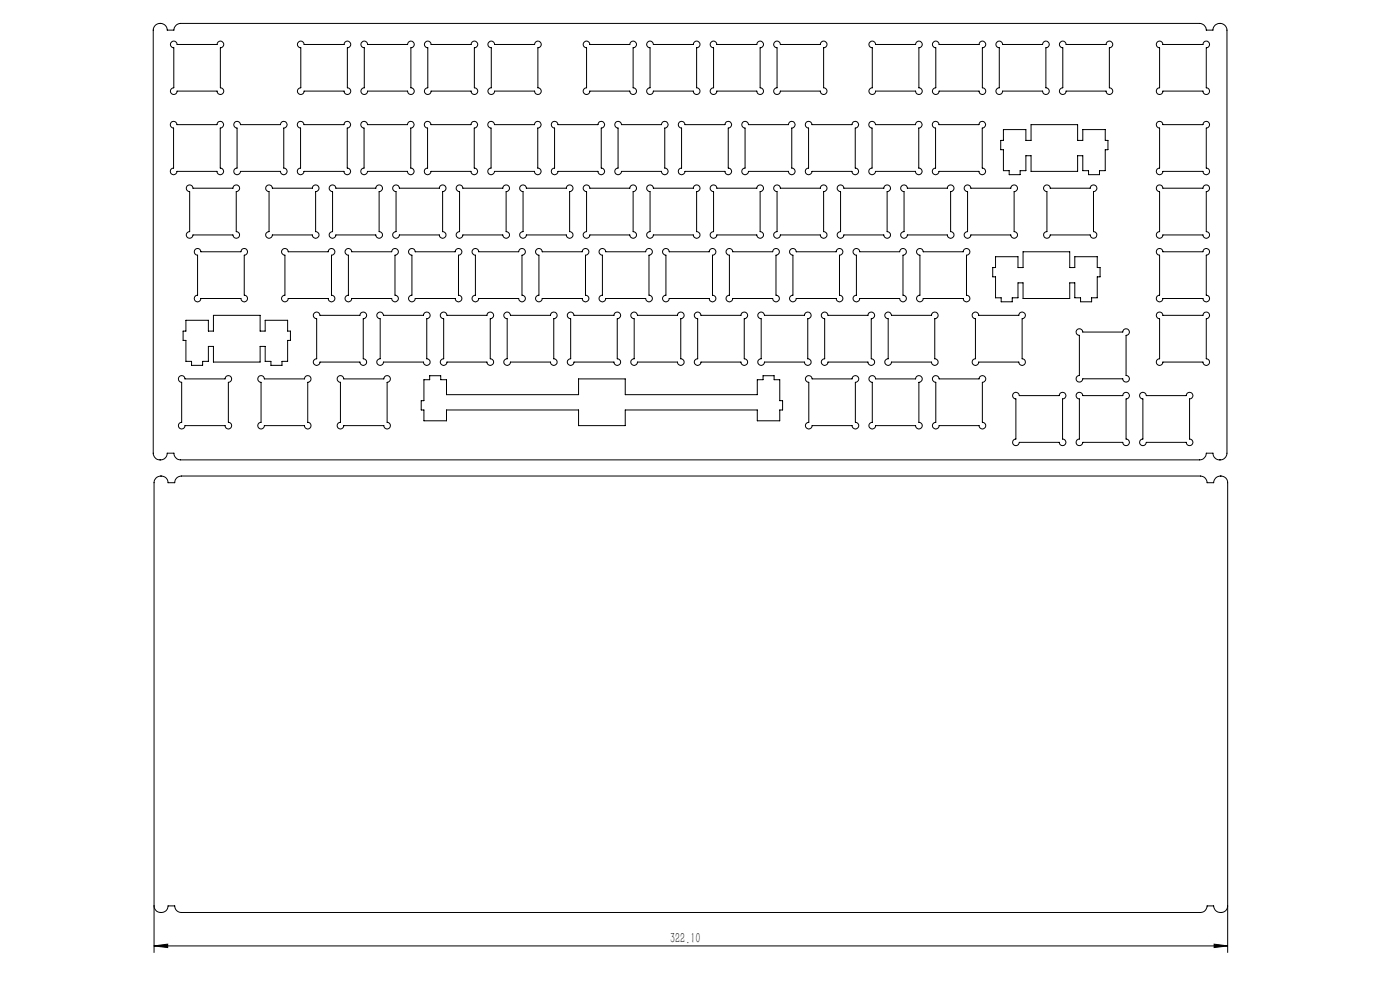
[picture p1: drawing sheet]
<svg xmlns="http://www.w3.org/2000/svg" width="420mm" height="297mm" viewBox="0 0 420 297" stroke-linecap="round" stroke-linejoin="round" font-family="sans-serif">
<defs><g id="words">
<text font-size="4.4" x="201" y="282.6">322.10</text>
</g></defs>
<g fill="none" stroke="#000" stroke-width=".3">
<path d="M46.6 7.6a2.1 2.1 0 0 1 2.2-.5 2.1 2.1 0 0 1 1.4 1.9h2a2.05 2.05 0 0 1 2-2h305.7a2.05 2.05 0 0 1 2 2h2a2.1 2.1 0 0 1 2.1-2 2.1 2.1 0 0 1 2.1 2v126.8a2.1 2.1 0 0 1-2.1 2 2.1 2.1 0 0 1-2.1-2h-2a2.05 2.05 0 0 1-2 2h-305.7a2.05 2.05 0 0 1-2-2h-2a2.1 2.1 0 0 1-2.1 2 2.1 2.1 0 0 1-2.1-2v-126.8zM51.4 12.6a.98 .98 0 0 1 1.1-.2 .98 .98 0 0 1 .6 .9h12a.99 .99 0 0 1 1-1 .99 .99 0 0 1 1 1 .99 .99 0 0 1-1 1v12a1 1 0 0 1 1 1 1 1 0 0 1-1 1 1 1 0 0 1-1-1h-12a1 1 0 0 1-1 1 1 1 0 0 1-1-1 1 1 0 0 1 1-1v-12a.98 .98 0 0 1-.9-.6 .98 .98 0 0 1 .2-1.1zM89.5 12.6a.98 .98 0 0 1 1.1-.2 .98 .98 0 0 1 .6 .9h12a.99 .99 0 0 1 1-1 .99 .99 0 0 1 1 1 .99 .99 0 0 1-1 1v12a1 1 0 0 1 1 1 1 1 0 0 1-1 1 1 1 0 0 1-1-1h-12a1 1 0 0 1-1 1 1 1 0 0 1-1-1 1 1 0 0 1 1-1v-12a.98 .98 0 0 1-.9-.6 .98 .98 0 0 1 .2-1.1zM108.6 12.6a.98 .98 0 0 1 1.1-.2 .98 .98 0 0 1 .6 .9h12a.99 .99 0 0 1 1-1 .99 .99 0 0 1 1 1 .99 .99 0 0 1-1 1v12a1 1 0 0 1 1 1 1 1 0 0 1-1 1 1 1 0 0 1-1-1h-12a1 1 0 0 1-1 1 1 1 0 0 1-1-1 1 1 0 0 1 1-1v-12a.98 .98 0 0 1-.9-.6 .98 .98 0 0 1 .2-1.1zM127.6 12.6a.98 .98 0 0 1 1.1-.2 .98 .98 0 0 1 .6 .9h12a.99 .99 0 0 1 1-1 .99 .99 0 0 1 1 1 .99 .99 0 0 1-1 1v12a1 1 0 0 1 1 1 1 1 0 0 1-1 1 1 1 0 0 1-1-1h-12a1 1 0 0 1-1 1 1 1 0 0 1-1-1 1 1 0 0 1 1-1v-12a.98 .98 0 0 1-.9-.6 .98 .98 0 0 1 .2-1.1zM146.7 12.6a.98 .98 0 0 1 1.1-.2 .98 .98 0 0 1 .6 .9h12a.99 .99 0 0 1 1-1 .99 .99 0 0 1 1 1 .99 .99 0 0 1-1 1v12a1 1 0 0 1 1 1 1 1 0 0 1-1 1 1 1 0 0 1-1-1h-12a1 1 0 0 1-1 1 1 1 0 0 1-1-1 1 1 0 0 1 1-1v-12a.98 .98 0 0 1-.9-.6 .98 .98 0 0 1 .2-1.1zM175.3 12.6a.98 .98 0 0 1 1.1-.2 .98 .98 0 0 1 .6 .9h11.9a.99 .99 0 0 1 1-1 .99 .99 0 0 1 1 1 .99 .99 0 0 1-1 1v12a1 1 0 0 1 1.1 1 1 1 0 0 1-1.1 1 1 1 0 0 1-1-1h-11.9a1 1 0 0 1-1 1 1 1 0 0 1-1.1-1 1 1 0 0 1 1.1-1v-12a.98 .98 0 0 1-1-.6 .98 .98 0 0 1 .3-1.1zM194.3 12.6a.98 .98 0 0 1 1.1-.2 .98 .98 0 0 1 .6 .9h12a.99 .99 0 0 1 1-1 .99 .99 0 0 1 1 1 .99 .99 0 0 1-1 1v12a1 1 0 0 1 1 1 1 1 0 0 1-1 1 1 1 0 0 1-1-1h-12a1 1 0 0 1-1 1 1 1 0 0 1-1-1 1 1 0 0 1 1-1v-12a.98 .98 0 0 1-.9-.6 .98 .98 0 0 1 .2-1.1zM213.4 12.6a.98 .98 0 0 1 1.1-.2 .98 .98 0 0 1 .6 .9h11.9a.99 .99 0 0 1 1-1 .99 .99 0 0 1 1 1 .99 .99 0 0 1-1 1v12a1 1 0 0 1 1.1 1 1 1 0 0 1-1.1 1 1 1 0 0 1-1-1h-11.9a1 1 0 0 1-1 1 1 1 0 0 1-1.1-1 1 1 0 0 1 1.1-1v-12a.98 .98 0 0 1-1-.6 .98 .98 0 0 1 .3-1.1zM232.4 12.6a.98 .98 0 0 1 1.1-.2 .98 .98 0 0 1 .6 .9h12a.99 .99 0 0 1 1-1 .99 .99 0 0 1 1 1 .99 .99 0 0 1-1 1v12a1 1 0 0 1 1 1 1 1 0 0 1-1 1 1 1 0 0 1-1-1h-12a1 1 0 0 1-1 1 1 1 0 0 1-1-1 1 1 0 0 1 1-1v-12a.98 .98 0 0 1-.9-.6 .98 .98 0 0 1 .2-1.1zM261 12.6a.98 .98 0 0 1 1.1-.2 .98 .98 0 0 1 .6 .9h12a.99 .99 0 0 1 1-1 .99 .99 0 0 1 1 1 .99 .99 0 0 1-1 1v12a1 1 0 0 1 1 1 1 1 0 0 1-1 1 1 1 0 0 1-1-1h-12a1 1 0 0 1-1 1 1 1 0 0 1-1-1 1 1 0 0 1 1-1v-12a.98 .98 0 0 1-.9-.6 .98 .98 0 0 1 .2-1.1zM280 12.6a.98 .98 0 0 1 1.1-.2 .98 .98 0 0 1 .6 .9h12a.99 .99 0 0 1 1-1 .99 .99 0 0 1 1 1 .99 .99 0 0 1-1 1v12a1 1 0 0 1 1 1 1 1 0 0 1-1 1 1 1 0 0 1-1-1h-12a1 1 0 0 1-1 1 1 1 0 0 1-1-1 1 1 0 0 1 1-1v-12a.98 .98 0 0 1-.9-.6 .98 .98 0 0 1 .2-1.1z"/>
<path d="M299.1 12.6a.98 .98 0 0 1 1.1-.2 .98 .98 0 0 1 .6 .9h12a.99 .99 0 0 1 1-1 .99 .99 0 0 1 1 1 .99 .99 0 0 1-1 1v12a1 1 0 0 1 1 1 1 1 0 0 1-1 1 1 1 0 0 1-1-1h-12a1 1 0 0 1-1 1 1 1 0 0 1-1-1 1 1 0 0 1 1-1v-12a.98 .98 0 0 1-.9-.6 .98 .98 0 0 1 .2-1.1zM318.1 12.6a.98 .98 0 0 1 1.1-.2 .98 .98 0 0 1 .6 .9h12a.99 .99 0 0 1 1-1 .99 .99 0 0 1 1 1 .99 .99 0 0 1-1 1v12a1 1 0 0 1 1 1 1 1 0 0 1-1 1 1 1 0 0 1-1-1h-12a1 1 0 0 1-1 1 1 1 0 0 1-1-1 1 1 0 0 1 1-1v-12a.98 .98 0 0 1-.9-.6 .98 .98 0 0 1 .2-1.1zM347.2 12.6a.97 .97 0 0 1 1.1-.2 .97 .97 0 0 1 .6 .9h12a.99 .99 0 0 1 1-1 .99 .99 0 0 1 1 1 .99 .99 0 0 1-1 1v12a1 1 0 0 1 1 1 1 1 0 0 1-1 1 1 1 0 0 1-1-1h-12a1 1 0 0 1-1 1 1 1 0 0 1-1-1 1 1 0 0 1 1-1v-12a1 1 0 0 1-.9-.6 1 1 0 0 1 .2-1.1zM51.4 36.7a1.02 1.02 0 0 1 1.1-.3 1.02 1.02 0 0 1 .6 1h12a1 1 0 0 1 1-1 1 1 0 0 1 1 1 1 1 0 0 1-1 1v12a.99 .99 0 0 1 1 1 .99 .99 0 0 1-1 1 .99 .99 0 0 1-1-1h-12a1 1 0 0 1-1 1 1 1 0 0 1-1-1 1 1 0 0 1 1-1v-12a1.02 1.02 0 0 1-.9-.7 1.02 1.02 0 0 1 .2-1zM70.4 36.7a1.02 1.02 0 0 1 1.1-.3 1.02 1.02 0 0 1 .6 1h12a1 1 0 0 1 1.1-1 1 1 0 0 1 .9 1 1 1 0 0 1-1 1v12a.99 .99 0 0 1 1 1 .99 .99 0 0 1-1 1 .99 .99 0 0 1-1-1h-12a1 1 0 0 1-.9 1 1 1 0 0 1-1.1-1 1 1 0 0 1 1-1v-12a1.02 1.02 0 0 1-.9-.7 1.02 1.02 0 0 1 .2-1zM89.5 36.7a1.02 1.02 0 0 1 1.1-.3 1.02 1.02 0 0 1 .6 1h12a1 1 0 0 1 1-1 1 1 0 0 1 1 1 1 1 0 0 1-1 1v12a.99 .99 0 0 1 1 1 .99 .99 0 0 1-1 1 .99 .99 0 0 1-1-1h-12a1 1 0 0 1-1 1 1 1 0 0 1-1-1 1 1 0 0 1 1-1v-12a1.02 1.02 0 0 1-.9-.7 1.02 1.02 0 0 1 .2-1zM108.5 36.7a1.02 1.02 0 0 1 1.1-.3 1.02 1.02 0 0 1 .6 1h12a1 1 0 0 1 1.1-1 1 1 0 0 1 .9 1 1 1 0 0 1-1 1v12a.99 .99 0 0 1 1 1 .99 .99 0 0 1-1 1 .99 .99 0 0 1-1-1h-12a1 1 0 0 1-.9 1 1 1 0 0 1-1.1-1 1 1 0 0 1 1-1v-12a1.02 1.02 0 0 1-.9-.7 1.02 1.02 0 0 1 .2-1zM127.6 36.7a1.02 1.02 0 0 1 1.1-.3 1.02 1.02 0 0 1 .6 1h12a1 1 0 0 1 1-1 1 1 0 0 1 1 1 1 1 0 0 1-1 1v12a.99 .99 0 0 1 1 1 .99 .99 0 0 1-1 1 .99 .99 0 0 1-1-1h-12a1 1 0 0 1-1 1 1 1 0 0 1-1-1 1 1 0 0 1 1-1v-12a1.02 1.02 0 0 1-.9-.7 1.02 1.02 0 0 1 .2-1zM146.6 36.7a1.02 1.02 0 0 1 1.1-.3 1.02 1.02 0 0 1 .6 1h12a1 1 0 0 1 1.1-1 1 1 0 0 1 .9 1 1 1 0 0 1-1 1v12a.99 .99 0 0 1 1 1 .99 .99 0 0 1-1 1 .99 .99 0 0 1-1-1h-12a1 1 0 0 1-.9 1 1 1 0 0 1-1.1-1 1 1 0 0 1 1-1v-12a1.02 1.02 0 0 1-.9-.7 1.02 1.02 0 0 1 .2-1zM165.7 36.7a1.02 1.02 0 0 1 1.1-.3 1.02 1.02 0 0 1 .6 1h12a1 1 0 0 1 1-1 1 1 0 0 1 1 1 1 1 0 0 1-1 1v12a.99 .99 0 0 1 1 1 .99 .99 0 0 1-1 1 .99 .99 0 0 1-1-1h-12a1 1 0 0 1-1 1 1 1 0 0 1-1-1 1 1 0 0 1 1-1v-12a1.02 1.02 0 0 1-.9-.7 1.02 1.02 0 0 1 .2-1zM184.7 36.7a1.02 1.02 0 0 1 1.1-.3 1.02 1.02 0 0 1 .6 1h12a1 1 0 0 1 1.1-1 1 1 0 0 1 .9 1 1 1 0 0 1-1 1v12a.99 .99 0 0 1 1 1 .99 .99 0 0 1-1 1 .99 .99 0 0 1-1-1h-12a1 1 0 0 1-.9 1 1 1 0 0 1-1.1-1 1 1 0 0 1 1-1v-12a1.02 1.02 0 0 1-.9-.7 1.02 1.02 0 0 1 .2-1zM203.8 36.7a1.02 1.02 0 0 1 1.1-.3 1.02 1.02 0 0 1 .6 1h12a1 1 0 0 1 1-1 1 1 0 0 1 1 1 1 1 0 0 1-1 1v12a.99 .99 0 0 1 1 1 .99 .99 0 0 1-1 1 .99 .99 0 0 1-1-1h-12a1 1 0 0 1-1 1 1 1 0 0 1-1-1 1 1 0 0 1 1-1v-12a1.02 1.02 0 0 1-.9-.7 1.02 1.02 0 0 1 .2-1z"/>
<path d="M222.8 36.7a1.02 1.02 0 0 1 1.1-.3 1.02 1.02 0 0 1 .6 1h12a1 1 0 0 1 1.1-1 1 1 0 0 1 .9 1 1 1 0 0 1-1 1v12a.99 .99 0 0 1 1 1 .99 .99 0 0 1-1 1 .99 .99 0 0 1-1-1h-12a1 1 0 0 1-.9 1 1 1 0 0 1-1.1-1 1 1 0 0 1 1-1v-12a1.02 1.02 0 0 1-.9-.7 1.02 1.02 0 0 1 .2-1zM241.9 36.7a1.02 1.02 0 0 1 1.1-.3 1.02 1.02 0 0 1 .6 1h12a1 1 0 0 1 1-1 1 1 0 0 1 1 1 1 1 0 0 1-1 1v12a.99 .99 0 0 1 1 1 .99 .99 0 0 1-1 1 .99 .99 0 0 1-1-1h-12a1 1 0 0 1-1 1 1 1 0 0 1-1-1 1 1 0 0 1 1-1v-12a1.02 1.02 0 0 1-.9-.7 1.02 1.02 0 0 1 .2-1zM260.9 36.7a1.02 1.02 0 0 1 1.1-.3 1.02 1.02 0 0 1 .6 1h12a1 1 0 0 1 1.1-1 1 1 0 0 1 .9 1 1 1 0 0 1-1 1v12a.99 .99 0 0 1 1 1 .99 .99 0 0 1-1 1 .99 .99 0 0 1-1-1h-12a1 1 0 0 1-.9 1 1 1 0 0 1-1.1-1 1 1 0 0 1 1-1v-12a1.02 1.02 0 0 1-.9-.7 1.02 1.02 0 0 1 .2-1zM280 36.7a1.02 1.02 0 0 1 1.1-.3 1.02 1.02 0 0 1 .6 1h12a1 1 0 0 1 1-1 1 1 0 0 1 1 1 1 1 0 0 1-1 1v12a.99 .99 0 0 1 1 1 .99 .99 0 0 1-1 1 .99 .99 0 0 1-1-1h-12a1 1 0 0 1-1 1 1 1 0 0 1-1-1 1 1 0 0 1 1-1v-12a1.02 1.02 0 0 1-.9-.7 1.02 1.02 0 0 1 .2-1zM301 38.8h6.8v3.3h1.5v-4.7h14v4.7h1.5v-3.3h6.8v3.3h.8v2.8h-.8v6.2h-1.8v1.2h-3.2v-1.2h-1.8v-4.4h-1.5v4.7h-14v-4.7h-1.5v4.4h-1.8v1.2h-3.2v-1.2h-1.8v-6.2h-.8v-2.8h.8zM347.2 36.7a.99 .99 0 0 1 1.1-.3 .99 .99 0 0 1 .6 1h12a1 1 0 0 1 1-1 1 1 0 0 1 1 1 1 1 0 0 1-1 1v12a.99 .99 0 0 1 1 1 .99 .99 0 0 1-1 1 .99 .99 0 0 1-1-1h-12a.99 .99 0 0 1-1 1 .99 .99 0 0 1-1-1 .99 .99 0 0 1 1-1v-12a1.02 1.02 0 0 1-.9-.7 1.02 1.02 0 0 1 .2-1zM56.2 55.7a1.02 1.02 0 0 1 1.1-.2 1.02 1.02 0 0 1 .6 .9h12a1 1 0 0 1 1-1 1 1 0 0 1 1 1 1 1 0 0 1-1 1v12a1 1 0 0 1 1 1 1 1 0 0 1-1 1 1 1 0 0 1-1-1h-12a1 1 0 0 1-1 1 1 1 0 0 1-1-1 1 1 0 0 1 1-1v-12a1.02 1.02 0 0 1-.9-.6 1.02 1.02 0 0 1 .2-1.1zM80 55.7a1 1 0 0 1 1.1-.2 1 1 0 0 1 .6 .9h12a1 1 0 0 1 1-1 1 1 0 0 1 1 1 1 1 0 0 1-1 1v12a.99 .99 0 0 1 1 1 .99 .99 0 0 1-1 1 .99 .99 0 0 1-1-1h-12a.99 .99 0 0 1-1 1 .99 .99 0 0 1-1-1 .99 .99 0 0 1 1-1v-12a1 1 0 0 1-.9-.6 1 1 0 0 1 .2-1.1zM99.1 55.7a1 1 0 0 1 1-.2 1 1 0 0 1 .7 .9h11.9a1 1 0 0 1 1.1-1 1 1 0 0 1 1 1 1 1 0 0 1-1.1 1v12a.99 .99 0 0 1 1 1 .99 .99 0 0 1-1 1 .99 .99 0 0 1-1-1h-11.9a.99 .99 0 0 1-1 1 .99 .99 0 0 1-1-1 .99 .99 0 0 1 1-1v-12a1 1 0 0 1-1-.6 1 1 0 0 1 .3-1.1zM118.1 55.7a1 1 0 0 1 1.1-.2 1 1 0 0 1 .6 .9h12a1 1 0 0 1 1-1 1 1 0 0 1 1 1 1 1 0 0 1-1 1v12a.99 .99 0 0 1 1 1 .99 .99 0 0 1-1 1 .99 .99 0 0 1-1-1h-12a.99 .99 0 0 1-1 1 .99 .99 0 0 1-1-1 .99 .99 0 0 1 1-1v-12a1 1 0 0 1-.9-.6 1 1 0 0 1 .2-1.1zM137.2 55.7a1 1 0 0 1 1-.2 1 1 0 0 1 .7 .9h11.9a1 1 0 0 1 1.1-1 1 1 0 0 1 1 1 1 1 0 0 1-1.1 1v12a.99 .99 0 0 1 1 1 .99 .99 0 0 1-1 1 .99 .99 0 0 1-1-1h-11.9a.99 .99 0 0 1-1 1 .99 .99 0 0 1-1-1 .99 .99 0 0 1 1-1v-12a1 1 0 0 1-1-.6 1 1 0 0 1 .3-1.1zM156.2 55.7a1 1 0 0 1 1.1-.2 1 1 0 0 1 .6 .9h12a1 1 0 0 1 1-1 1 1 0 0 1 1 1 1 1 0 0 1-1 1v12a.99 .99 0 0 1 1 1 .99 .99 0 0 1-1 1 .99 .99 0 0 1-1-1h-12a.99 .99 0 0 1-1 1 .99 .99 0 0 1-1-1 .99 .99 0 0 1 1-1v-12a1 1 0 0 1-.9-.6 1 1 0 0 1 .2-1.1z"/>
<path d="M175.3 55.7a1 1 0 0 1 1-.2 1 1 0 0 1 .7 .9h11.9a1 1 0 0 1 1.1-1 1 1 0 0 1 1 1 1 1 0 0 1-1.1 1v12a.99 .99 0 0 1 1 1 .99 .99 0 0 1-1 1 .99 .99 0 0 1-1-1h-11.9a.99 .99 0 0 1-1 1 .99 .99 0 0 1-1-1 .99 .99 0 0 1 1-1v-12a1 1 0 0 1-1-.6 1 1 0 0 1 .3-1.1zM194.3 55.7a1 1 0 0 1 1.1-.2 1 1 0 0 1 .6 .9h12a1 1 0 0 1 1-1 1 1 0 0 1 1 1 1 1 0 0 1-1 1v12a.99 .99 0 0 1 1 1 .99 .99 0 0 1-1 1 .99 .99 0 0 1-1-1h-12a.99 .99 0 0 1-1 1 .99 .99 0 0 1-1-1 .99 .99 0 0 1 1-1v-12a1 1 0 0 1-.9-.6 1 1 0 0 1 .2-1.1zM213.4 55.7a1 1 0 0 1 1-.2 1 1 0 0 1 .7 .9h11.9a1 1 0 0 1 1.1-1 1 1 0 0 1 1 1 1 1 0 0 1-1.1 1v12a.99 .99 0 0 1 1 1 .99 .99 0 0 1-1 1 .99 .99 0 0 1-1-1h-11.9a.99 .99 0 0 1-1 1 .99 .99 0 0 1-1-1 .99 .99 0 0 1 1-1v-12a1 1 0 0 1-1-.6 1 1 0 0 1 .3-1.1zM232.4 55.7a1 1 0 0 1 1.1-.2 1 1 0 0 1 .6 .9h12a1 1 0 0 1 1-1 1 1 0 0 1 1 1 1 1 0 0 1-1 1v12a.99 .99 0 0 1 1 1 .99 .99 0 0 1-1 1 .99 .99 0 0 1-1-1h-12a.99 .99 0 0 1-1 1 .99 .99 0 0 1-1-1 .99 .99 0 0 1 1-1v-12a1 1 0 0 1-.9-.6 1 1 0 0 1 .2-1.1zM251.5 55.7a1 1 0 0 1 1-.2 1 1 0 0 1 .7 .9h11.9a1 1 0 0 1 1.1-1 1 1 0 0 1 1 1 1 1 0 0 1-1.1 1v12a.99 .99 0 0 1 1 1 .99 .99 0 0 1-1 1 .99 .99 0 0 1-1-1h-11.9a.99 .99 0 0 1-1 1 .99 .99 0 0 1-1-1 .99 .99 0 0 1 1-1v-12a1 1 0 0 1-1-.6 1 1 0 0 1 .3-1.1zM270.5 55.7a1 1 0 0 1 1.1-.2 1 1 0 0 1 .6 .9h12a1 1 0 0 1 1-1 1 1 0 0 1 1 1 1 1 0 0 1-1 1v12a.99 .99 0 0 1 1 1 .99 .99 0 0 1-1 1 .99 .99 0 0 1-1-1h-12a.99 .99 0 0 1-1 1 .99 .99 0 0 1-1-1 .99 .99 0 0 1 1-1v-12a1 1 0 0 1-.9-.6 1 1 0 0 1 .2-1.1zM289.6 55.7a1 1 0 0 1 1-.2 1 1 0 0 1 .7 .9h11.9a1 1 0 0 1 1.1-1 1 1 0 0 1 1 1 1 1 0 0 1-1.1 1v12a.99 .99 0 0 1 1 1 .99 .99 0 0 1-1 1 .99 .99 0 0 1-1-1h-11.9a.99 .99 0 0 1-1 1 .99 .99 0 0 1-1-1 .99 .99 0 0 1 1-1v-12a1 1 0 0 1-1-.6 1 1 0 0 1 .3-1.1zM313.4 55.7a1 1 0 0 1 1.1-.2 1 1 0 0 1 .6 .9h12a1 1 0 0 1 1-1 1 1 0 0 1 1 1 1 1 0 0 1-1.1 1v12a1 1 0 0 1 1.1 1 1 1 0 0 1-1 1 1 1 0 0 1-1-1h-12a1 1 0 0 1-1 1 1 1 0 0 1-1-1 1 1 0 0 1 1-1v-12a1 1 0 0 1-1-.6 1 1 0 0 1 .3-1.1zM347.2 55.7a.99 .99 0 0 1 1.1-.2 .99 .99 0 0 1 .6 .9h12a1 1 0 0 1 1-1 1 1 0 0 1 1 1 1 1 0 0 1-1 1v12a.99 .99 0 0 1 1 1 .99 .99 0 0 1-1 1 .99 .99 0 0 1-1-1h-12a.99 .99 0 0 1-1 1 .99 .99 0 0 1-1-1 .99 .99 0 0 1 1-1v-12a1.02 1.02 0 0 1-.9-.6 1.02 1.02 0 0 1 .2-1.1zM58.6 74.8a.99 .99 0 0 1 1-.3 .99 .99 0 0 1 .7 1h12a1 1 0 0 1 1-1 1 1 0 0 1 1 1 1 1 0 0 1-1 1v12a.99 .99 0 0 1 1 1 .99 .99 0 0 1-1 1 .99 .99 0 0 1-1-1h-12a.99 .99 0 0 1-1 1 .99 .99 0 0 1-1-1 .99 .99 0 0 1 1-1v-12a1.02 1.02 0 0 1-1-.7 1.02 1.02 0 0 1 .3-1zM84.8 74.8a1 1 0 0 1 1.1-.3 1 1 0 0 1 .6 1h12a1 1 0 0 1 1-1 1 1 0 0 1 1 1 1 1 0 0 1-1.1 1v12a.99 .99 0 0 1 1 1 .99 .99 0 0 1-.9 1 .99 .99 0 0 1-1-1h-12a.99 .99 0 0 1-1 1 .99 .99 0 0 1-1-1 .99 .99 0 0 1 1-1v-12a1 1 0 0 1-1-.6 1 1 0 0 1 .3-1.1zM103.8 74.8a1 1 0 0 1 1.1-.3 1 1 0 0 1 .6 1h12a1 1 0 0 1 1-1 1 1 0 0 1 1 1 1 1 0 0 1-1 1v12a.99 .99 0 0 1 1 1 .99 .99 0 0 1-1 1 .99 .99 0 0 1-1-1h-12a.99 .99 0 0 1-1 1 .99 .99 0 0 1-1-1 .99 .99 0 0 1 1-1v-12a1 1 0 0 1-.9-.6 1 1 0 0 1 .2-1.1z"/>
<path d="M122.9 74.8a1 1 0 0 1 1.1-.3 1 1 0 0 1 .6 1h12a1 1 0 0 1 1-1 1 1 0 0 1 1 1 1 1 0 0 1-1.1 1v12a.99 .99 0 0 1 1 1 .99 .99 0 0 1-.9 1 .99 .99 0 0 1-1-1h-12a.99 .99 0 0 1-1 1 .99 .99 0 0 1-1-1 .99 .99 0 0 1 1-1v-12a1 1 0 0 1-1-.6 1 1 0 0 1 .3-1.1zM141.9 74.8a1 1 0 0 1 1.1-.3 1 1 0 0 1 .6 1h12a1 1 0 0 1 1-1 1 1 0 0 1 1 1 1 1 0 0 1-1 1v12a.99 .99 0 0 1 1 1 .99 .99 0 0 1-1 1 .99 .99 0 0 1-1-1h-12a.99 .99 0 0 1-1 1 .99 .99 0 0 1-1-1 .99 .99 0 0 1 1-1v-12a1 1 0 0 1-.9-.6 1 1 0 0 1 .2-1.1zM161 74.8a1 1 0 0 1 1.1-.3 1 1 0 0 1 .6 1h12a1 1 0 0 1 1-1 1 1 0 0 1 1 1 1 1 0 0 1-1.1 1v12a.99 .99 0 0 1 1 1 .99 .99 0 0 1-.9 1 .99 .99 0 0 1-1-1h-12a.99 .99 0 0 1-1 1 .99 .99 0 0 1-1-1 .99 .99 0 0 1 1-1v-12a1 1 0 0 1-1-.6 1 1 0 0 1 .3-1.1zM180 74.8a1 1 0 0 1 1.1-.3 1 1 0 0 1 .6 1h12a1 1 0 0 1 1-1 1 1 0 0 1 1 1 1 1 0 0 1-1 1v12a.99 .99 0 0 1 1 1 .99 .99 0 0 1-1 1 .99 .99 0 0 1-1-1h-12a.99 .99 0 0 1-1 1 .99 .99 0 0 1-1-1 .99 .99 0 0 1 1-1v-12a1 1 0 0 1-.9-.6 1 1 0 0 1 .2-1.1zM199.1 74.8a1 1 0 0 1 1.1-.3 1 1 0 0 1 .6 1h12a1 1 0 0 1 1-1 1 1 0 0 1 1 1 1 1 0 0 1-1.1 1v12a.99 .99 0 0 1 1 1 .99 .99 0 0 1-.9 1 .99 .99 0 0 1-1-1h-12a.99 .99 0 0 1-1 1 .99 .99 0 0 1-1-1 .99 .99 0 0 1 1-1v-12a1 1 0 0 1-1-.6 1 1 0 0 1 .3-1.1zM218.1 74.8a1 1 0 0 1 1.1-.3 1 1 0 0 1 .6 1h12a1 1 0 0 1 1-1 1 1 0 0 1 1 1 1 1 0 0 1-1 1v12a.99 .99 0 0 1 1 1 .99 .99 0 0 1-1 1 .99 .99 0 0 1-1-1h-12a.99 .99 0 0 1-1 1 .99 .99 0 0 1-1-1 .99 .99 0 0 1 1-1v-12a1 1 0 0 1-.9-.6 1 1 0 0 1 .2-1.1zM237.2 74.8a1 1 0 0 1 1.1-.3 1 1 0 0 1 .6 1h12a1 1 0 0 1 1-1 1 1 0 0 1 1 1 1 1 0 0 1-1.1 1v12a.99 .99 0 0 1 1 1 .99 .99 0 0 1-.9 1 .99 .99 0 0 1-1-1h-12a.99 .99 0 0 1-1 1 .99 .99 0 0 1-1-1 .99 .99 0 0 1 1-1v-12a1 1 0 0 1-1-.6 1 1 0 0 1 .3-1.1zM256.2 74.8a1 1 0 0 1 1.1-.3 1 1 0 0 1 .6 1h12a1 1 0 0 1 1-1 1 1 0 0 1 1 1 1 1 0 0 1-1 1v12a.99 .99 0 0 1 1 1 .99 .99 0 0 1-1 1 .99 .99 0 0 1-1-1h-12a.99 .99 0 0 1-1 1 .99 .99 0 0 1-1-1 .99 .99 0 0 1 1-1v-12a1 1 0 0 1-.9-.6 1 1 0 0 1 .2-1.1zM275.3 74.8a1 1 0 0 1 1.1-.3 1 1 0 0 1 .6 1h12a1 1 0 0 1 1-1 1 1 0 0 1 1 1 1 1 0 0 1-1.1 1v12a.99 .99 0 0 1 1 1 .99 .99 0 0 1-.9 1 .99 .99 0 0 1-1-1h-12a.99 .99 0 0 1-1 1 .99 .99 0 0 1-1-1 .99 .99 0 0 1 1-1v-12a1 1 0 0 1-1-.6 1 1 0 0 1 .3-1.1zM298.7 76.9h6.7v3.3h1.5v-4.7h14v4.7h1.5v-3.3h6.8v3.3h.8v2.8h-.8v6.2h-1.7v1.2h-3.3v-1.2h-1.8v-4.4h-1.5v4.7h-14v-4.7h-1.5v4.4h-1.7v1.2h-3.3v-1.2h-1.7v-6.2h-.9v-2.8h.9zM347.2 74.8a.99 .99 0 0 1 1.1-.3 .99 .99 0 0 1 .6 1h12a.99 .99 0 0 1 1-1 .99 .99 0 0 1 1 1 .99 .99 0 0 1-1 1v12a.99 .99 0 0 1 1 1 .99 .99 0 0 1-1 1 .99 .99 0 0 1-1-1h-12a.99 .99 0 0 1-1 1 .99 .99 0 0 1-1-1 .99 .99 0 0 1 1-1v-12a1.02 1.02 0 0 1-.9-.7 1.02 1.02 0 0 1 .2-1zM55.8 96h6.7v3.2h1.5v-4.7h14v4.7h1.6v-3.2h6.7v3.2h.8v2.8h-.8v6.3h-1.7v1.2h-3.3v-1.2h-1.7v-4.5h-1.6v4.7h-14v-4.7h-1.5v4.5h-1.7v1.2h-3.3v-1.2h-1.7v-6.3h-.9v-2.8h.9z"/>
<path d="M94.2 94a.99 .99 0 0 1 1.1-.5 .99 .99 0 0 1 .7 1h12a1 1 0 0 1 1-1 1 1 0 0 1 1 1 1 1 0 0 1-1 1v12a.99 .99 0 0 1 1 1 .99 .99 0 0 1-1 1 .99 .99 0 0 1-1-1h-12a.99 .99 0 0 1-1 1 .99 .99 0 0 1-1-1 .99 .99 0 0 1 1-1v-12a1 1 0 0 1-.8-1.5zM113.2 94a.99 .99 0 0 1 1.1-.5 .99 .99 0 0 1 .7 1h12a1 1 0 0 1 1.1-1 1 1 0 0 1 .9 1 1 1 0 0 1-1 1v12a.99 .99 0 0 1 1 1 .99 .99 0 0 1-1 1 .99 .99 0 0 1-1-1h-12a.99 .99 0 0 1-.9 1 .99 .99 0 0 1-1-1 .99 .99 0 0 1 1-1v-12a1 1 0 0 1-.9-1.5zM132.3 94a.99 .99 0 0 1 1.1-.5 .99 .99 0 0 1 .7 1h12a1 1 0 0 1 1-1 1 1 0 0 1 1 1 1 1 0 0 1-1 1v12a.99 .99 0 0 1 1 1 .99 .99 0 0 1-1 1 .99 .99 0 0 1-1-1h-12a.99 .99 0 0 1-1 1 .99 .99 0 0 1-1-1 .99 .99 0 0 1 1-1v-12a1 1 0 0 1-.8-1.5zM151.3 94a.99 .99 0 0 1 1.1-.5 .99 .99 0 0 1 .7 1h12a1 1 0 0 1 1.1-1 1 1 0 0 1 .9 1 1 1 0 0 1-1 1v12a.99 .99 0 0 1 1 1 .99 .99 0 0 1-1 1 .99 .99 0 0 1-1-1h-12a.99 .99 0 0 1-.9 1 .99 .99 0 0 1-1-1 .99 .99 0 0 1 1-1v-12a1 1 0 0 1-.9-1.5zM170.4 94a.99 .99 0 0 1 1.1-.5 .99 .99 0 0 1 .7 1h12a1 1 0 0 1 1-1 1 1 0 0 1 1 1 1 1 0 0 1-1 1v12a.99 .99 0 0 1 1 1 .99 .99 0 0 1-1 1 .99 .99 0 0 1-1-1h-12a.99 .99 0 0 1-1 1 .99 .99 0 0 1-1-1 .99 .99 0 0 1 1-1v-12a1 1 0 0 1-.8-1.5zM189.7 93.7a.98 .98 0 0 1 1.5 .8h12a1 1 0 0 1 1.1-1 1 1 0 0 1 .9 1 1 1 0 0 1-1 1v12a.99 .99 0 0 1 1 1 .99 .99 0 0 1-1 1 .99 .99 0 0 1-1-1h-12a.99 .99 0 0 1-.9 1 .99 .99 0 0 1-1-1 .99 .99 0 0 1 1-1v-12a1 1 0 0 1-1-.7 1 1 0 0 1 .4-1.1zM208.5 94a.99 .99 0 0 1 1.1-.5 .99 .99 0 0 1 .7 1h12a1 1 0 0 1 1-1 1 1 0 0 1 1 1 1 1 0 0 1-1 1v12a.99 .99 0 0 1 1 1 .99 .99 0 0 1-1 1 .99 .99 0 0 1-1-1h-12a.99 .99 0 0 1-1 1 .99 .99 0 0 1-1-1 .99 .99 0 0 1 1-1v-12a1 1 0 0 1-.8-1.5zM227.5 94a.99 .99 0 0 1 1.1-.5 .99 .99 0 0 1 .7 1h12a1 1 0 0 1 1.1-1 1 1 0 0 1 .9 1 1 1 0 0 1-1 1v12a.99 .99 0 0 1 1 1 .99 .99 0 0 1-1 1 .99 .99 0 0 1-1-1h-12a.99 .99 0 0 1-.9 1 .99 .99 0 0 1-1-1 .99 .99 0 0 1 1-1v-12a1 1 0 0 1-.9-1.5zM246.6 94a.99 .99 0 0 1 1.1-.5 .99 .99 0 0 1 .7 1h12a1 1 0 0 1 1-1 1 1 0 0 1 1 1 1 1 0 0 1-1 1v12a.99 .99 0 0 1 1 1 .99 .99 0 0 1-1 1 .99 .99 0 0 1-1-1h-12a.99 .99 0 0 1-1 1 .99 .99 0 0 1-1-1 .99 .99 0 0 1 1-1v-12a1 1 0 0 1-.8-1.5zM265.6 94a.99 .99 0 0 1 1.1-.5 .99 .99 0 0 1 .7 1h12a1 1 0 0 1 1.1-1 1 1 0 0 1 .9 1 1 1 0 0 1-1 1v12a.99 .99 0 0 1 1 1 .99 .99 0 0 1-1 1 .99 .99 0 0 1-1-1h-12a.99 .99 0 0 1-.9 1 .99 .99 0 0 1-1-1 .99 .99 0 0 1 1-1v-12a1 1 0 0 1-.9-1.5zM291.8 94a.99 .99 0 0 1 1.1-.5 .99 .99 0 0 1 .7 1h12a.99 .99 0 0 1 1.1-1 .99 .99 0 0 1 .9 1 .99 .99 0 0 1-1 1v12a.99 .99 0 0 1 1 1 .99 .99 0 0 1-1 1 .99 .99 0 0 1-1-1h-12a.99 .99 0 0 1-1 1 .99 .99 0 0 1-1-1 .99 .99 0 0 1 1-1v-12a1.03 1.03 0 0 1-.8-1.5zM323.3 98.7a1.03 1.03 0 0 1 1.5 .8h12a.99 .99 0 0 1 1-1 .99 .99 0 0 1 1 1 .99 .99 0 0 1-1 1v12a.99 .99 0 0 1 1 1 .99 .99 0 0 1-1 1 .99 .99 0 0 1-1-1h-12a1 1 0 0 1-.9 1 1 1 0 0 1-1.1-.9 1 1 0 0 1 1-1.1v-12a.99 .99 0 0 1-.9-.7 .99 .99 0 0 1 .4-1.1z"/>
<path d="M347.2 93.8a.99 .99 0 0 1 1.1-.2 .99 .99 0 0 1 .6 .9h12a1 1 0 0 1 1-1 1 1 0 0 1 1 1 1 1 0 0 1-1 1v12a.99 .99 0 0 1 1 1 .99 .99 0 0 1-1 1 .99 .99 0 0 1-1-1h-12a.99 .99 0 0 1-1 1 .99 .99 0 0 1-1-1 .99 .99 0 0 1 1-1v-12a1.02 1.02 0 0 1-.9-.6 1.02 1.02 0 0 1 .2-1.1zM53.8 112.9a.99 .99 0 0 1 1.1-.3 .99 .99 0 0 1 .6 1h12a1 1 0 0 1 1-1 1 1 0 0 1 1 1 1 1 0 0 1-1 1v12a.99 .99 0 0 1 1 1 .99 .99 0 0 1-1 1 .99 .99 0 0 1-1-1h-12a.99 .99 0 0 1-1 1 .99 .99 0 0 1-1-1 .99 .99 0 0 1 1-1v-12a1.02 1.02 0 0 1-.9-.7 1.02 1.02 0 0 1 .2-1zM77.6 112.9a.99 .99 0 0 1 1.1-.3 .99 .99 0 0 1 .6 1h12a1 1 0 0 1 1.1-1 1 1 0 0 1 .9 1 1 1 0 0 1-1 1v12a.99 .99 0 0 1 1 1 .99 .99 0 0 1-1 1 .99 .99 0 0 1-1-1h-12a.99 .99 0 0 1-1 1 .99 .99 0 0 1-1-1 .99 .99 0 0 1 1-1v-12a1.02 1.02 0 0 1-.9-.7 1.02 1.02 0 0 1 .2-1zM101.4 112.9a.99 .99 0 0 1 1.1-.3 .99 .99 0 0 1 .6 1h12a1 1 0 0 1 1.1-1 1 1 0 0 1 1 1 1 1 0 0 1-1.1 1v12a.99 .99 0 0 1 1 1 .99 .99 0 0 1-1 1 .99 .99 0 0 1-1-1h-12a.99 .99 0 0 1-1 1 .99 .99 0 0 1-1-1 .99 .99 0 0 1 1-1v-12a1.02 1.02 0 0 1-.9-.7 1.02 1.02 0 0 1 .2-1zM127.2 113.8h1.7v-1.2h3.3v1.2h1.7v4.5h39.7v-4.7h14v4.7h39.6v-4.5h1.7v-1.2h3.3v1.2h1.7v6.3h.9v2.8h-.9v3.2h-6.7v-3.2h-39.6v4.7h-14v-4.7h-39.7v3.2h-6.7v-3.2h-.8v-2.8h.8zM241.9 112.9a1 1 0 0 1 1.1-.3 1 1 0 0 1 .6 1h12a1 1 0 0 1 1-1 1 1 0 0 1 1 1 1 1 0 0 1-1 1v12a.99 .99 0 0 1 1 1 .99 .99 0 0 1-1 1 .99 .99 0 0 1-1-1h-12a.99 .99 0 0 1-1 1 .99 .99 0 0 1-1-1 .99 .99 0 0 1 1-1v-12a1 1 0 0 1-.9-.6 1 1 0 0 1 .2-1.1zM261 112.9a1 1 0 0 1 1.1-.3 1 1 0 0 1 .6 1h12a1 1 0 0 1 1-1 1 1 0 0 1 1 1 1 1 0 0 1-1 1v12a.99 .99 0 0 1 1 1 .99 .99 0 0 1-1 1 .99 .99 0 0 1-1-1h-12a.99 .99 0 0 1-1 1 .99 .99 0 0 1-1-1 .99 .99 0 0 1 1-1v-12a1 1 0 0 1-1-.6 1 1 0 0 1 .3-1.1zM280 112.9a1 1 0 0 1 1.1-.3 1 1 0 0 1 .6 1h12a1 1 0 0 1 1-1 1 1 0 0 1 1 1 1 1 0 0 1-1 1v12a.99 .99 0 0 1 1 1 .99 .99 0 0 1-1 1 .99 .99 0 0 1-1-1h-12a.99 .99 0 0 1-1 1 .99 .99 0 0 1-1-1 .99 .99 0 0 1 1-1v-12a1 1 0 0 1-.9-.6 1 1 0 0 1 .2-1.1zM304.2 117.7a1.03 1.03 0 0 1 1.6 .9h12a.99 .99 0 0 1 1-1 .99 .99 0 0 1 1 1 .99 .99 0 0 1-1 1v12a.99 .99 0 0 1 1 1 .99 .99 0 0 1-1 1 .99 .99 0 0 1-1-1h-12a1 1 0 0 1-1 1 1 1 0 0 1-1-1 1 1 0 0 1 1-1v-12a.99 .99 0 0 1-1-.8 .99 .99 0 0 1 .4-1.1zM323.3 117.7a1.03 1.03 0 0 1 1.5 .9h12a.99 .99 0 0 1 1-1 .99 .99 0 0 1 1 1 .99 .99 0 0 1-1 1v12a.99 .99 0 0 1 1 1 .99 .99 0 0 1-1 1 .99 .99 0 0 1-1-1h-12a1 1 0 0 1-.9 1 1 1 0 0 1-1.1-1 1 1 0 0 1 1-1v-12a.99 .99 0 0 1-.9-.8 .99 .99 0 0 1 .4-1.1zM342.3 117.7a1.03 1.03 0 0 1 1.6 .9h12a.99 .99 0 0 1 1-1 .99 .99 0 0 1 1 1 .99 .99 0 0 1-1 1v12a.99 .99 0 0 1 1 1 .99 .99 0 0 1-1 1 .99 .99 0 0 1-1-1h-12a1 1 0 0 1-1 1 1 1 0 0 1-1-1 1 1 0 0 1 1-1v-12a.99 .99 0 0 1-1-.8 .99 .99 0 0 1 .4-1.1zM46.2 271.5a2.1 2.1 0 0 0 2.1 2 2.1 2.1 0 0 0 2.1-2h2a1.93 1.93 0 0 0 2 2h305.7a1.99 1.99 0 0 0 2-2h2a2.1 2.1 0 0 0 2.1 2 2.1 2.1 0 0 0 2.1-2"/>
<path d="M46.2 283.5l4.1-.5v1zM46.2 285.5v-140.8a2.1 2.1 0 0 1 2.1-2 2.1 2.1 0 0 1 2.1 2h2a1.99 1.99 0 0 1 2-2h305.7a2.05 2.05 0 0 1 2 2h2a2.1 2.1 0 0 1 2.1-2 2.1 2.1 0 0 1 2.1 2v140.8M46.2 283.5h322.1M364.2 283l4.1 .5-4.1 .5z"/>
</g>
<path d="M46.2 283.5l4.1-.5v1zM364.2 283l4.1 .5-4.1 .5z" fill="#000"/>
<use href="#words"/>
</svg>
